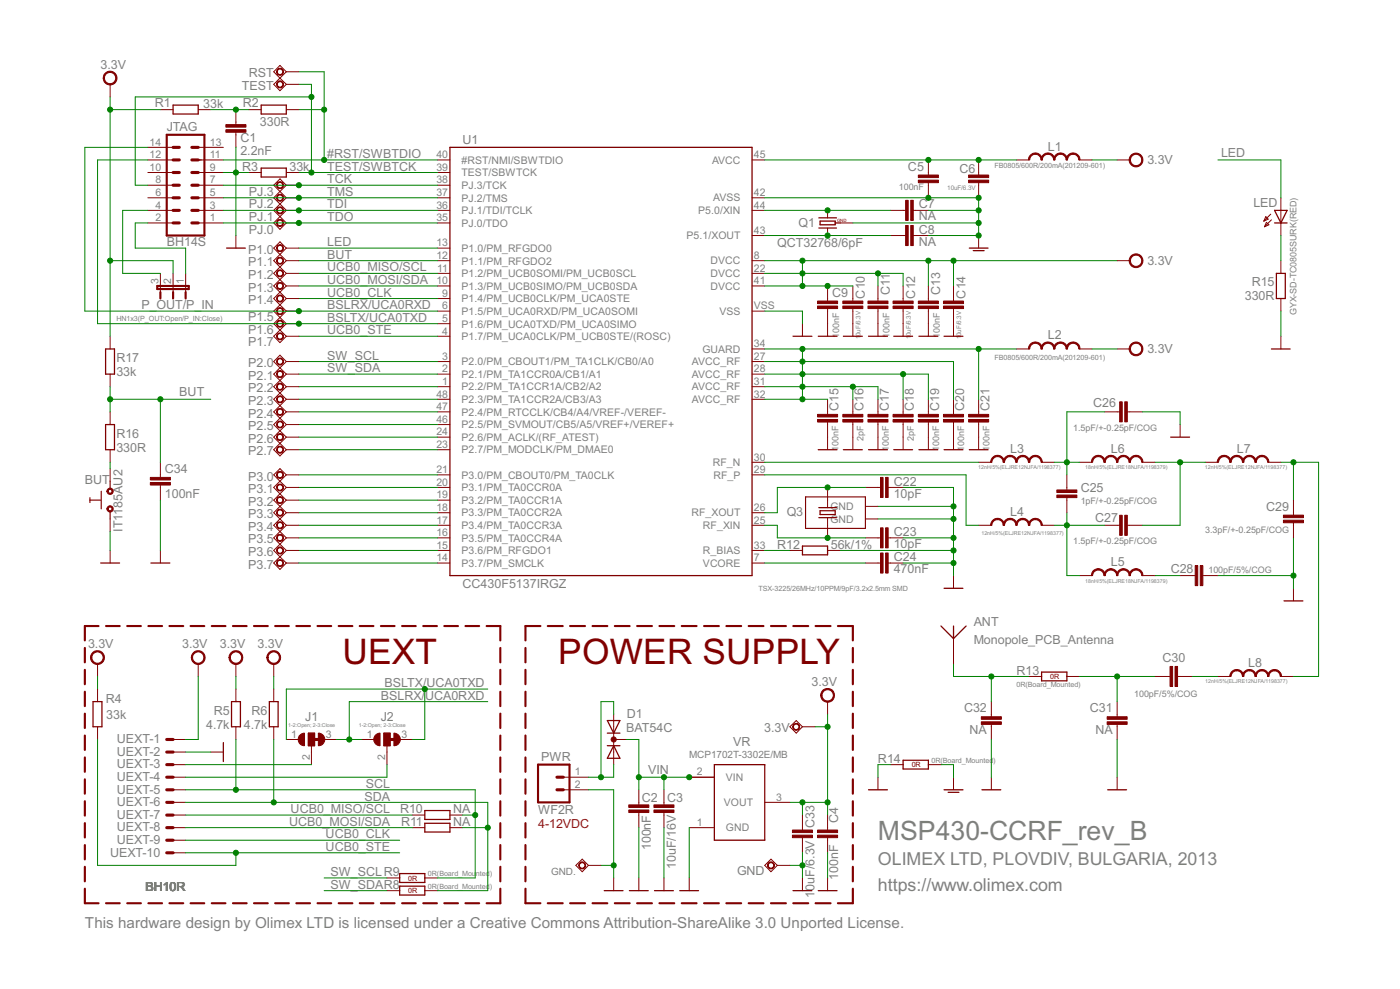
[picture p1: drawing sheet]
<svg xmlns="http://www.w3.org/2000/svg" width="210mm" height="148mm" viewBox="0 0 210 148" stroke-linecap="round" stroke-linejoin="round" font-family="sans-serif">
<defs><g id="words">
<g font-size="5.9" fill="#800000">
<text x="51.4" y="99.5">UEXT</text>
<text x="83.7" y="99.5">POWER SUPPLY</text>
</g>
<text font-size="4.5" fill="#808080" x="131.6" y="125.9">MSP430-CCRF_rev_B</text>
<g font-size="3" fill="#808080">
<text x="131.6" y="129.6">OLIMEX LTD, PLOVDIV, BULGARIA, 2013</text>
<text x="131.6" y="133.4">https://www.olimex.com</text>
</g>
<text font-size="2.5" fill="#808080" x="12.7" y="139.1">This hardware design by Olimex LTD is licensed under a Creative Commons Attribution-ShareAlike 3.0 Unported License.</text>
<g font-size="2.1" fill="#808080">
<text x="15.1" y="10.3">3.3V</text>
<text x="37.3" y="11.6">RST</text>
<text x="23.2" y="16.1">R1</text>
<text x="30.5" y="16.2">33k</text>
<text x="36.3" y="13.5">TEST</text>
<text x="36.4" y="16.1">R2</text>
<text x="25" y="19.6">JTAG</text>
<text x="36" y="23.2">2.2nF</text>
<text x="36" y="21.3">C1</text>
<text x="39" y="18.9">330R</text>
<text x="49.1" y="23.7">#RST/SWBTDIO</text>
<text x="69.4" y="21.5">U1</text>
<text x="157.1" y="22.5">L1</text>
<text x="183.1" y="23.5">LED</text>
<text x="36.3" y="25.6">R3</text>
<text x="37.3" y="29.3">PJ.3</text>
<text x="43.4" y="25.6">33k</text>
<text x="49.1" y="25.6">TEST/SWBTCK</text>
<text x="49.1" y="29.3">TMS</text>
<text x="49.1" y="27.5">TCK</text>
<text x="136.1" y="25.6">C5</text>
<text x="143.9" y="25.9">C6</text>
<text x="172" y="24.6">3.3V</text>
<text x="37.3" y="35">PJ.0</text>
<text x="37.3" y="33.1">PJ.1</text>
<text x="37.3" y="31.2">PJ.2</text>
<text x="49.1" y="33.1">TDO</text>
<text x="49.1" y="31.2">TDI</text>
<text x="119.7" y="34.1">Q1</text>
<text x="137.8" y="33">NA</text>
<text x="137.8" y="31.2">C7</text>
<text x="137.8" y="35">C8</text>
<text x="187.9" y="31">LED</text>
<text x="25" y="36.9">BH14S</text>
<text x="37.2" y="38">P1.0</text>
<text x="37.2" y="39.9">P1.1</text>
<text x="37.2" y="41.8">P1.2</text>
<text x="49.1" y="40.7">UCB0_MISO/SCL</text>
<text x="49.1" y="36.9">LED</text>
<text x="49.1" y="38.8">BUT</text>
<text x="116.5" y="37.1">QCT32768/6pF</text>
<text x="137.8" y="36.8">NA</text>
<text x="172" y="39.7">3.3V</text>
<text x="21.2" y="46.3">P_OUT/P_IN</text>
<text x="37.2" y="43.7">P1.3</text>
<text x="37.2" y="45.6">P1.4</text>
<text x="49.1" y="42.6">UCB0_MOSI/SDA</text>
<text x="49.1" y="44.4">UCB0_CLK</text>
<text x="49.1" y="46.3">BSLRX/UCA0RXD</text>
<text x="124.7" y="44.4">C9</text>
<text x="129.6" y="44.7" transform="rotate(-90 129.6 44.7)">C10</text>
<text x="133.4" y="44.3" transform="rotate(-90 133.4 44.3)">C11</text>
<text x="137.2" y="44.7" transform="rotate(-90 137.2 44.7)">C12</text>
<text x="141" y="44.3" transform="rotate(-90 141 44.3)">C13</text>
<text x="144.7" y="44.7" transform="rotate(-90 144.7 44.7)">C14</text>
<text x="186.6" y="45">330R</text>
<text x="187.7" y="42.9">R15</text>
<text x="37.2" y="48.1">P1.5</text>
<text x="37.2" y="50">P1.6</text>
<text x="37.2" y="51.9">P1.7</text>
<text x="49.1" y="50.1">UCB0_STE</text>
<text x="49.1" y="48.2">BSLTX/UCA0TXD</text>
<text x="49.1" y="53.9">SW_SCL</text>
<text x="157.1" y="50.9">L2</text>
<text x="172" y="52.9">3.3V</text>
<text x="17.4" y="56.3">33k</text>
<text x="17.4" y="54.2">R17</text>
<text x="26.9" y="59.4">BUT</text>
<text x="37.2" y="55">P2.0</text>
<text x="37.2" y="56.9">P2.1</text>
<text x="37.2" y="58.8">P2.2</text>
<text x="49.1" y="55.8">SW_SDA</text>
<text x="17.4" y="65.6">R16</text>
<text x="37.2" y="60.7">P2.3</text>
<text x="37.2" y="62.5">P2.4</text>
<text x="37.2" y="64.4">P2.5</text>
<text x="125.7" y="61.5" transform="rotate(-90 125.7 61.5)">C15</text>
<text x="129.5" y="61.5" transform="rotate(-90 129.5 61.5)">C16</text>
<text x="133.2" y="61.5" transform="rotate(-90 133.2 61.5)">C17</text>
<text x="137" y="61.5" transform="rotate(-90 137 61.5)">C18</text>
<text x="140.8" y="61.5" transform="rotate(-90 140.8 61.5)">C19</text>
<text x="144.6" y="61.5" transform="rotate(-90 144.6 61.5)">C20</text>
<text x="148.3" y="61.5" transform="rotate(-90 148.3 61.5)">C21</text>
<text x="163.9" y="61">C26</text>
<text x="17.4" y="67.6">330R</text>
<text x="24.7" y="70.9">C34</text>
<text x="37.2" y="66.3">P2.6</text>
<text x="37.2" y="68.2">P2.7</text>
<text x="37.2" y="72">P3.0</text>
<text x="151.5" y="67.8">L3</text>
<text x="166.6" y="67.8">L6</text>
<text x="185.4" y="67.8">L7</text>
<text x="12.7" y="72.6">BUT</text>
<text x="24.7" y="74.6">100nF</text>
<text x="37.2" y="73.9">P3.1</text>
<text x="37.2" y="75.8">P3.2</text>
<text x="37.2" y="77.6">P3.3</text>
<text x="118" y="77.3">Q3</text>
<text x="134" y="74.5">10pF</text>
<text x="134" y="72.7">C22</text>
<text x="151.5" y="77.3">L4</text>
<text x="162" y="73.7">C25</text>
<text x="189.8" y="76.5">C29</text>
<text x="18.4" y="79.6" transform="rotate(-90 18.4 79.6)">IT1185AU2</text>
<text x="37.2" y="79.5">P3.4</text>
<text x="37.2" y="81.4">P3.5</text>
<text x="37.2" y="83.3">P3.6</text>
<text x="116.5" y="82.2">R12</text>
<text x="124.6" y="82.2">56k/1%</text>
<text x="134" y="82.1">10pF</text>
<text x="134" y="80.3">C23</text>
<text x="164.2" y="78.2">C27</text>
<text x="37.2" y="85.2">P3.7</text>
<text x="69.4" y="88.1">CC430F5137IRGZ</text>
<text x="134" y="85.9">470nF</text>
<text x="134" y="84.1">C24</text>
<text x="166.6" y="84.8">L5</text>
<text x="175.5" y="85.8">C28</text>
<text x="146" y="93.8">ANT</text>
<text x="13.2" y="97.1">3.3V</text>
<text x="27.3" y="97.1">3.3V</text>
<text x="33" y="97.1">3.3V</text>
<text x="38.6" y="97.1">3.3V</text>
<text x="146" y="96.5">Monopole_PCB_Antenna</text>
<text x="152.4" y="101.1">R13</text>
<text x="174.3" y="99.2">C30</text>
<text x="187.1" y="99.9">L8</text>
<text x="15.8" y="105.3">R4</text>
<text x="15.9" y="107.7">33k</text>
<text x="32" y="107.1">R5</text>
<text x="37.7" y="107.1">R6</text>
<text x="45.8" y="107.9">J1</text>
<text x="57.1" y="107.9">J2</text>
<text x="57.1" y="104.8">BSLRX/</text>
<text x="57.7" y="102.9">BSLTX/UCA0TXD</text>
<text x="63.7" y="104.8">UCA0RXD</text>
<text x="94" y="107.6">D1</text>
<text x="121.7" y="102.8">3.3V</text>
<text x="144.5" y="106.7">C32</text>
<text x="163.4" y="106.7">C31</text>
<text x="17.5" y="111.3">UEXT-1</text>
<text x="17.5" y="113.2">UEXT-2</text>
<text x="30.9" y="109.2">4.7k</text>
<text x="36.6" y="109.2">4.7k</text>
<text x="81.1" y="114">PWR</text>
<text x="93.9" y="109.6">BAT54C</text>
<text x="109.9" y="111.7">VR</text>
<text x="114.6" y="109.7">3.3V</text>
<text x="145.4" y="110">NA</text>
<text x="164.2" y="110">NA</text>
<text x="17.5" y="115.1">UEXT-3</text>
<text x="17.5" y="117">UEXT-4</text>
<text x="17.5" y="118.9">UEXT-5</text>
<text x="54.6" y="119.9">SDA</text>
<text x="54.9" y="118">SCL</text>
<text x="97.2" y="116">VIN</text>
<text x="131.6" y="114.3">R14</text>
<text x="17.5" y="120.8">UEXT-6</text>
<text x="17.5" y="122.7">UEXT-7</text>
<text x="17.5" y="124.6">UEXT-8</text>
<text x="43.4" y="123.7">UCB0_MOSI/SDA</text>
<text x="43.6" y="121.8">UCB0_MISO/SCL</text>
<text x="48.8" y="125.6">UCB0_CLK</text>
<text x="60" y="121.8">R10</text>
<text x="60.1" y="123.7">R11</text>
<text x="67.9" y="121.8">NA</text>
<text x="67.9" y="123.7">NA</text>
<text x="80.7" y="122">WF2R</text>
<text x="96.2" y="120.2">C2 C3</text>
<text x="122.1" y="124" transform="rotate(-90 122.1 124)">C33</text>
<text x="125.7" y="123.3" transform="rotate(-90 125.7 123.3)">C4</text>
<text x="16.5" y="128.3">UEXT-10</text>
<text x="17.5" y="126.4">UEXT-9</text>
<text x="48.8" y="127.5">UCB0_STE</text>
<text x="49.5" y="131.3">SW_SCLR9</text>
<text x="97.6" y="127.4" transform="rotate(-90 97.6 127.4)">100nF</text>
<text x="101.3" y="130.2" transform="rotate(-90 101.3 130.2)">10uF/16V</text>
<text x="110.5" y="131.1">GND</text>
<text x="125.7" y="131.8" transform="rotate(-90 125.7 131.8)">100nF</text>
<text x="21.8" y="133.4">BH10R</text>
<text x="49.5" y="133.1">SW_SDAR8</text>
<text x="122.1" y="134.5" transform="rotate(-90 122.1 134.5)">10uF/6.3V</text>
</g>
<text font-size="2.1" fill="#f00" x="80.7" y="124">4-12VDC</text>
<g font-size="1.8" fill="#808080">
<text x="22.4" y="23.7">12</text>
<text x="22.4" y="21.8">14</text>
<text x="31.5" y="23.7">11</text>
<text x="31.5" y="21.8">13</text>
<text x="65.4" y="23.7">40</text>
<text x="113" y="23.7">45</text>
<text x="22.4" y="25.6">10</text>
<text x="23.3" y="29.4">6</text>
<text x="23.3" y="27.5">8</text>
<text x="31.5" y="29.4">5</text>
<text x="31.5" y="27.5">7</text>
<text x="31.5" y="25.6">9</text>
<text x="65.4" y="29.4">37</text>
<text x="65.4" y="27.5">38</text>
<text x="65.4" y="25.6">39</text>
<text x="69.2" y="28.3">PJ.3/TCK</text>
<text x="69.2" y="26.4">TEST/SBWTCK</text>
<text x="69.2" y="24.5">#RST/NMI/SBWTDIO</text>
<text x="106.8" y="24.5">AVCC</text>
<text x="113" y="29.4">42</text>
<text x="23.3" y="33.1">2</text>
<text x="23.3" y="31.2">4</text>
<text x="31.5" y="33.1">1</text>
<text x="31.5" y="31.2">3</text>
<text x="65.4" y="33.1">35</text>
<text x="65.4" y="31.2">36</text>
<text x="69.2" y="34">PJ.0/TDO</text>
<text x="69.2" y="32.1">PJ.1/TDI/TCLK</text>
<text x="69.2" y="30.2">PJ.2/TMS</text>
<text x="102.9" y="35.8">P5.1/XOUT</text>
<text x="104.7" y="32.1">P5.0/XIN</text>
<text x="106.9" y="30.2">AVSS</text>
<text x="113" y="35">43</text>
<text x="113" y="31.2">44</text>
<text x="65.4" y="38.8">12</text>
<text x="65.4" y="36.9">13</text>
<text x="65.5" y="40.7">11</text>
<text x="69.2" y="41.5">P1.2/PM_UCB0SOMI/PM_UCB0SCL</text>
<text x="69.2" y="39.6">P1.1/PM_RFGDO2</text>
<text x="69.2" y="37.7">P1.0/PM_RFGDO0</text>
<text x="106.5" y="39.6">DVCC</text>
<text x="106.5" y="41.5">DVCC</text>
<text x="113" y="38.8">8</text>
<text x="113" y="40.7">22</text>
<text x="23.8" y="42.6" transform="rotate(-90 23.8 42.6)">3</text>
<text x="25.7" y="42.6" transform="rotate(-90 25.7 42.6)">2</text>
<text x="27.6" y="42.6" transform="rotate(-90 27.6 42.6)">1</text>
<text x="65.4" y="42.6">10</text>
<text x="66.3" y="46.3">6</text>
<text x="66.3" y="44.5">9</text>
<text x="69.2" y="47.2">P1.5/PM_UCA0RXD/PM_UCA0SOMI</text>
<text x="69.2" y="45.3">P1.4/PM_UCB0CLK/PM_UCA0STE</text>
<text x="69.2" y="43.4">P1.3/PM_UCB0SIMO/PM_UCB0SDA</text>
<text x="106.5" y="43.4">DVCC</text>
<text x="107.9" y="47.2">VSS</text>
<text x="113" y="42.6">41</text>
<text x="113" y="46.3">VSS</text>
<text x="66.3" y="53.9">3</text>
<text x="66.3" y="50.1">4</text>
<text x="66.3" y="48.2">5</text>
<text x="69.2" y="51">P1.7/PM_UCA0CLK/PM_UCB0STE/(ROSC)</text>
<text x="69.2" y="49.1">P1.6/PM_UCA0TXD/PM_UCA0SIMO</text>
<text x="105.3" y="52.8">GUARD</text>
<text x="113" y="53.9">27</text>
<text x="113" y="52">34</text>
<text x="65.4" y="59.6">48</text>
<text x="66.3" y="57.7">1</text>
<text x="66.3" y="55.8">2</text>
<text x="69.2" y="58.5">P2.2/PM_TA1CCR1A/CB2/A2</text>
<text x="69.2" y="56.6">P2.1/PM_TA1CCR0A/CB1/A1</text>
<text x="69.2" y="54.7">P2.0/PM_CBOUT1/PM_TA1CLK/CB0/A0</text>
<text x="103.7" y="54.7">AVCC_RF</text>
<text x="103.7" y="56.6">AVCC_RF</text>
<text x="103.7" y="58.5">AVCC_RF</text>
<text x="113" y="55.8">28</text>
<text x="113" y="57.7">31</text>
<text x="113" y="59.6">32</text>
<text x="65.4" y="65.2">24</text>
<text x="65.4" y="63.3">46</text>
<text x="65.4" y="61.4">47</text>
<text x="69.2" y="64.2">P2.5/PM_SVMOUT/CB5/A5/VREF+/VEREF+</text>
<text x="69.2" y="62.3">P2.4/PM_RTCCLK/CB4/A4/VREF-/VEREF-</text>
<text x="69.2" y="60.4">P2.3/PM_TA1CCR2A/CB3/A3</text>
<text x="103.7" y="60.4">AVCC_RF</text>
<text x="65.4" y="70.9">21</text>
<text x="65.4" y="67.1">23</text>
<text x="69.2" y="71.7">P3.0/PM_CBOUT0/PM_TA0CLK</text>
<text x="69.2" y="67.9">P2.7/PM_MODCLK/PM_DMAE0</text>
<text x="69.2" y="66.1">P2.6/PM_ACLK/(RF_ATEST)</text>
<text x="106.9" y="69.8">RF_N</text>
<text x="107" y="71.7">RF_P</text>
<text x="113" y="70.9">29</text>
<text x="113" y="69">30</text>
<text x="65.4" y="76.5">18</text>
<text x="65.4" y="74.7">19</text>
<text x="65.4" y="72.8">20</text>
<text x="69.2" y="77.4">P3.3/PM_TA0CCR2A</text>
<text x="69.2" y="75.5">P3.2/PM_TA0CCR1A</text>
<text x="69.2" y="73.6">P3.1/PM_TA0CCR0A</text>
<text x="103.7" y="77.4">RF_XOUT</text>
<text x="113" y="76.5">26</text>
<text x="124.5" y="76.4">GND</text>
<text x="65.4" y="82.2">15</text>
<text x="65.4" y="80.3">16</text>
<text x="65.4" y="78.4">17</text>
<text x="69.2" y="83">P3.6/PM_RFGDO1</text>
<text x="69.2" y="81.1">P3.5/PM_TA0CCR4A</text>
<text x="69.2" y="79.3">P3.4/PM_TA0CCR3A</text>
<text x="105.4" y="83">R_BIAS</text>
<text x="105.4" y="79.3">RF_XIN</text>
<text x="113" y="78.4">25</text>
<text x="113" y="82.2">33</text>
<text x="124.5" y="78.3">GND</text>
<text x="65.4" y="84.1">14</text>
<text x="69.2" y="84.9">P3.7/PM_SMCLK</text>
<text x="105.4" y="84.9">VCORE</text>
<text x="113" y="84.1">7</text>
<text x="43.7" y="110.5">1</text>
<text x="46.4" y="113.8" transform="rotate(-90 46.4 113.8)">2</text>
<text x="48.9" y="110.5">3</text>
<text x="55" y="110.5">1</text>
<text x="57.8" y="113.8" transform="rotate(-90 57.8 113.8)">2</text>
<text x="60.2" y="110.5">3</text>
<text x="86.2" y="116.2">1</text>
<text x="86.2" y="118.1">2</text>
<text x="104.5" y="116.2">2</text>
<text x="108.8" y="117">VIN</text>
<text x="116.4" y="119.9">3</text>
<text x="104.5" y="123.7">1</text>
<text x="108.5" y="120.8">VOUT</text>
<text x="108.8" y="124.6">GND</text>
</g>
<g font-size="1.7" fill="#808080">
<text x="103.3" y="113.6">MCP1702T-3302E/MB</text>
<text x="82.6" y="131.1">GND.</text>
</g>
<g font-size="1.5" fill="#808080">
<text x="134.8" y="28.4">100nF</text>
<text x="194.4" y="47.2" transform="rotate(-90 194.4 47.2)">GYX-SD-TC0805SURK(RED)</text>
<text x="125.8" y="50.6" transform="rotate(-90 125.8 50.6)">100nF</text>
<text x="133.3" y="50.6" transform="rotate(-90 133.3 50.6)">100nF</text>
<text x="140.9" y="50.6" transform="rotate(-90 140.9 50.6)">100nF</text>
<text x="160.9" y="64.5">1.5pF/+-0.25pF/COG</text>
<text x="125.7" y="67.6" transform="rotate(-90 125.7 67.6)">100nF</text>
<text x="129.5" y="66.1" transform="rotate(-90 129.5 66.1)">2pF</text>
<text x="133.2" y="67.6" transform="rotate(-90 133.2 67.6)">100nF</text>
<text x="137" y="66.1" transform="rotate(-90 137 66.1)">2pF</text>
<text x="140.8" y="67.6" transform="rotate(-90 140.8 67.6)">100nF</text>
<text x="144.6" y="67.6" transform="rotate(-90 144.6 67.6)">100nF</text>
<text x="148.3" y="67.6" transform="rotate(-90 148.3 67.6)">100nF</text>
<text x="162" y="75.6">1pF/+-0.25pF/COG</text>
<text x="160.9" y="81.5">1.5pF/+-0.25pF/COG</text>
<text x="180.7" y="79.8">3.3pF/+-0.25pF/COG</text>
<text x="181.2" y="85.8">100pF/5%/COG</text>
<text x="170" y="104.5">100pF/5%/COG</text>
</g>
<g font-size="1.2" fill="#808080">
<text x="149.1" y="25.2">FB0805/600R/200mA(201209-601)</text>
<text x="17.4" y="48">HN1x3(P_OUT:Open/P_IN:Close)</text>
<text x="149.1" y="54">FB0805/600R/200mA(201209-601)</text>
<text x="113.7" y="88.6">TSX-3225/26MHz/10PPM/9pF/3.2x2.5mm SMD</text>
<text x="152.4" y="102.9">0R(Board_Mounted)</text>
<text x="139.7" y="114.3">0R(Board_Mounted</text>
<text x="148.9" y="114.3">)</text>
<text x="64.2" y="131.3">0R(Board_Mou</text>
<text x="71.4" y="131.3">nted</text>
<text x="73.4" y="131.3">)</text>
<text x="64.2" y="133.1">0R(Board_Mounted</text>
<text x="73.4" y="133.1">)</text>
</g>
<g font-size="1.2" fill="#800000">
<text x="157.4" y="101.7">0R</text>
<text x="136.7" y="114.9">0R</text>
<text x="61.2" y="131.9">0R</text>
<text x="61.2" y="133.8">0R</text>
</g>
<g font-size="1.1" fill="#808080">
<text x="142" y="28.4">10uF/6.3V</text>
<text x="129" y="50.8" transform="rotate(-90 129 50.8)">1</text>
<text x="129" y="50.3" transform="rotate(-90 129 50.3)">0uF/6.3V</text>
<text x="136.5" y="50.8" transform="rotate(-90 136.5 50.8)">1</text>
<text x="136.5" y="50.3" transform="rotate(-90 136.5 50.3)">0uF/6.3V</text>
<text x="144.1" y="50.8" transform="rotate(-90 144.1 50.8)">1</text>
<text x="144.1" y="50.3" transform="rotate(-90 144.1 50.3)">0uF/6.3V</text>
</g>
<g font-size=".9" fill="#808080">
<text x="146.7" y="70.3">12nH/5%(ELJRE12NJFA/1198377)</text>
<text x="162.7" y="70.3">18nH/5%(ELJRE18NJFA/1198379)</text>
<text x="180.6" y="70.3">12nH/5%(ELJRE12NJFA/1198377)</text>
<text x="147.1" y="80.2">12nH/5%(ELJRE12NJFA/1198377)</text>
<text x="162.7" y="87.3">18nH/5%(ELJRE18NJFA/1198379)</text>
<text x="180.7" y="102.4">12nH/5%(ELJRE12NJFA/1198377)</text>
<text x="43.2" y="108.9">1-2:Open; 2-3:Close</text>
<text x="53.8" y="108.9">1-2:Open; 2-3:Close</text>
</g>
<text font-size=".7" fill="#800000" x="125.5" y="33.2">GND</text>
</g></defs>
<g fill="none" stroke="#800000" stroke-width=".32">
<path d="M25 20.2h5.6v15.1h-5.6zM23.6 42.8h4.7v.5h-4.7zM24 43.8v.9M26 43.8v.9M27.8 43.8v.9M12.7 97.1v2.1M14.8 93.8h-2.1v2.1M15.9 93.8h2M19.1 93.8h2M22.2 93.8h2.1M25.4 93.8h2.1M28.6 93.8h2"/>
<path d="M31.7 93.8h2.1M34.9 93.8h2.1M38.1 93.8h2.1M41.3 93.8h2M44.4 93.8h2.1M47.6 93.8h2.1M50.8 93.8h2M53.9 93.8h2.1M57.1 93.8h2.1M60.3 93.8h2M63.5 93.8h2M66.6 93.8h2.1"/>
<path d="M69.8 93.8h2M73 93.8h2v2.1M75 97.1v2.1M78.8 97.1v2.1M81 93.8h-2.2v2.1M82.1 93.8h2.3M85.5 93.8h2.2M88.8 93.8h2.3M92.2 93.8h2.2M95.5 93.8h2.2M98.9 93.8h2.2M102.2 93.8h2.2"/>
<path d="M105.6 93.8h2.2M108.9 93.8h2.2M112.2 93.8h2.3M115.6 93.8h2.2M118.9 93.8h2.3M122.3 93.8h2.2M125.6 93.8h2.3v2.1M127.9 97.1v2.1M12.7 100.4v2.1M12.7 103.6v2.2M12.7 106.9v2.2M12.7 110.2v2.2"/>
<path d="M12.7 113.5v2.1M12.7 116.8v2.1M75 100.4v2.1M75 103.6v2.2M75 106.9v2.2M75 110.2v2.2M75 113.5v2.1M75 116.8v2.1M78.8 100.4v2.1M78.8 103.6v2.2M78.8 106.9v2.2M78.8 110.2v2.2"/>
<path d="M78.8 113.5v2.1M78.8 116.8v2.1M80.7 114.6h4.7v5.6h-4.7zM127.9 100.4v2.1M127.9 103.6v2.2M127.9 106.9v2.2M127.9 110.2v2.2M127.9 113.5v2.1M127.9 116.8v2.1M12.7 120v2.2M12.7 123.3v2.2M12.7 126.6v2.2"/>
<path d="M12.7 129.9v2.1M12.7 133.1v2.2h2.1M15.9 135.3h2M19.1 135.3h2M22.2 135.3h2.1M25.4 135.3h2.1M28.6 135.3h2M31.7 135.3h2.1M34.9 135.3h2.1M38.1 135.3h2.1M41.3 135.3h2M44.4 135.3h2.1"/>
<path d="M47.6 135.3h2.1M50.8 135.3h2M53.9 135.3h2.1M57.1 135.3h2.1M60.3 135.3h2M63.5 135.3h2M66.6 135.3h2.1M69.8 135.3h2M75 120v2.2M75 123.3v2.2M75 126.6v2.2M75 129.9v2.1"/>
<path d="M75 133.1v2.2h-2M78.8 133.1v2.2h2.2M78.8 120v2.2M78.8 123.3v2.2M78.8 126.6v2.2M78.8 129.9v2.1M82.1 135.3h2.3M85.5 135.3h2.2M88.8 135.3h2.3M92.2 135.3h2.2M95.5 135.3h2.2M98.9 135.3h2.2"/>
<path d="M102.2 135.3h2.2M105.6 135.3h2.2M108.9 135.3h2.2M112.2 135.3h2.3M115.6 135.3h2.2M118.9 135.3h2.3M122.3 135.3h2.2M127.9 133.1v2.2h-2.3M127.9 120v2.2M127.9 123.3v2.2M127.9 126.6v2.2M127.9 129.9v2.1"/>
</g>
<g fill="none" stroke="#800000" stroke-width=".47">
<path d="M26 25.8h.9M26 27.7h.9M26 29.6h.9M26 31.5h.9M26 33.4h.9M26 24h.9M26 22.1h.9M28.8 25.8h.9M28.8 27.7h.9M28.8 29.6h.9M28.8 31.5h.9M28.8 33.4h.9"/>
<path d="M28.8 24h.9M28.8 22.1h.9M25 110.8h1M25 112.7h1M25 114.6h1M25 116.4h1M25 118.3h1M46.7 110.8h1.4M58 110.8h1.4M83.5 116.4h1M83.5 118.3h1M25 120.2h1"/>
<path d="M25 122.1h1M25 124h1M25 125.9h1M25 127.8h1"/>
</g>
<g fill="none" stroke="#800000" stroke-width=".19">
<path d="M26 15.7h3.7v1.4h-3.7zM39.2 15.7h3.7v1.4h-3.7zM34 37.2h2.8M39.2 25.2h3.7v1.3h-3.7zM67.5 22.1h45.3v64.1h-45.3zM122.8 34.2h2.6M122.8 32.6h2.6M123 33.1h2.2v.6h-2.2zM125.2 33.4h.8M145.3 37.2h2.8M145.9 37.5h1.7M191.1 33.4h1.9"/>
<path d="M191.1 31.5h1.9l-1 1.9zM15.8 52.3h1.4v3.7h-1.4zM118.9 50.4h2.8M122.7 50.4h2.8M126.4 50.4h2.9M130.2 50.4h2.9M134 50.4h2.8M137.8 50.4h2.8M141.5 50.4h2.9M190.6 52.3h2.8M191.4 41h1.3v3.7h-1.3zM15.8 63.6h1.4v3.8h-1.4z"/>
<path d="M122.7 67.4h2.8M122.8 76.1h2.6M122.8 77.6h2.6M123 76.5h2.2v.6h-2.2zM126.4 67.4h2.9M130.2 67.4h2.9M134 67.4h2.8M137.8 67.4h2.8M141.5 67.4h2.9M145.3 67.4h2.8M175.5 65.5h2.9M15.1 84.3h2.8"/>
<path d="M22.6 84.3h2.9M120.3 81.8h3.8v1.3h-3.8zM141.1 93.8l1.9 1.9M141.5 88.1h2.9M143 93.8v1.9M144.8 93.8l-1.8 1.9M192.5 90h2.8M13.9 105.1h1.4v3.8h-1.4zM33.5 111.3v2.8M34.7 105.1h1.3v3.8h-1.3zM40.4 105.1h1.3v3.8h-1.3zM91.1 107.9h1.8l-.9 1.9z"/>
<path d="M91.1 109.8h1.8M91.1 111.7h1.8M92 111.7l.9 1.9h-1.8zM107.1 114.6h7.6v11.3h-7.6zM130.2 118.3h2.9M135.4 113.9h3.8v1.3h-3.8zM141.5 118.3h2.9M142.2 118.7h1.6M147.2 118.3h2.9M156.2 100.7h3.8v1.3h-3.8zM166.1 118.3h2.8M59.9 132.8h3.8v1.3h-3.8z"/>
<path d="M59.9 130.9h3.8v1.3h-3.8zM63.7 121.4h3.8v1.4h-3.8zM63.7 123.3h3.8v1.4h-3.8zM90.6 133.4h2.8M94.4 133.4h2.8M98.1 133.4h2.9M101.9 133.4h2.8M118.9 133.4h2.8M122.7 133.4h2.8"/>
</g>
<g fill="none" stroke="#800000" stroke-width=".15">
<path d="M16.5 12.6v1.9M24 16.4h2M29.7 16.4h1.9M35.4 16.4v2.3M35.4 19.8v2.3M37.3 16.4h1.9M42.9 16.4h1.9M42.9 10.8l-1.9 1.8 1 1 .9-1M42.9 10.8l-.9-1-1 1 1.9 1.8M42.9 12.6h1.9M42.9 10.8h1.9M22.2 33.4h3.8"/>
<path d="M22.2 31.5h3.8M22.2 29.6h3.8M22.2 27.7h3.8M22.2 25.8h3.8M22.2 24h3.8M22.2 22.1h3.8M29.7 33.4h3.8M29.7 31.5h3.8M29.7 29.6h3.8M29.7 27.7h3.8M29.7 25.8h3.8M29.7 24h3.8"/>
<path d="M29.7 22.1h3.8M35.4 35.3v1.9M37.3 25.8h1.9M42.9 39.1h1.9M42.9 37.2h1.9M42.9 33.4h1.9M42.9 31.5h1.9M42.9 29.6h1.9M42.9 27.7h1.9M42.9 25.8h1.9M42.9 37.2l-.9-1-1 1 1.9 1.9M42.9 37.2l-1.9 1.9 1 .9"/>
<path d="M42.9 39.1l-.9 .9M42.9 31.5l-1.9 1.9 1 1 .9-1M42.9 29.6l-1.9 1.9 1.9 1.9M42.9 27.7l-1.9 1.9 1.9 1.9M42.9 27.7l-.9-.9-1 .9 1.9 1.9M65.6 39.1h1.9M65.6 37.2h1.9M65.6 33.4h1.9M65.6 31.5h1.9M65.6 29.6h1.9M65.6 27.7h1.9M65.6 25.8h1.9"/>
<path d="M65.6 24h1.9M112.8 39.1h1.9M112.8 31.5h1.9M112.8 29.6h1.9M112.8 24h1.9M112.8 35.3h1.9M124.1 31.5v1.1M124.1 34.2v1.1M126 33.4h1.9M133.5 31.5h2.3M133.5 35.3h2.3M136.9 31.5h2.3"/>
<path d="M136.9 35.3h2.3M139.2 24v2.2M139.2 27.4v2.2M146.7 24v2.2M146.7 27.4v2.2M146.7 35.3v1.9M152.4 24h1.9M161.8 24h1.9M167.5 39.1h1.9M167.5 24h1.9M189.8 32.4l.3 .4-.6 .3zM189.9 33.3l.3 .4-.6 .3z"/>
<path d="M190.5 32.1l-1 1M190.6 32.9l-1 1.1M192 29.6v5.7M192 39.1v1.9M16.5 50.4v1.9M16.5 56v1.9M24 41v2.8M26 41v2.8M27.8 41v2.8M42 40l-1 1 1.9 1.8M42 40l.9 1M42.9 57.9h1.9"/>
<path d="M42.9 56h1.9M42.9 54.2h1.9M42.9 50.4h1.9M42.9 48.5h1.9M42.9 46.6h1.9M42.9 44.7h1.9M42.9 42.8h1.9M42.9 41h1.9M42.9 59.8h1.9M42.9 41l-1.9 1.8 1.9 1.9M42.9 42.8l-1.9 1.9 1.9 1.9M42.9 44.7l-1.9 1.9 1.9 1.9"/>
<path d="M42.9 46.6l-1.9 1.9 1.9 1.9M42.9 48.5l-1.9 1.9 1 .9 .9-.9M42.9 54.2l-.9-1-1 1 1.9 1.8M42.9 54.2l-1.9 1.8 1.9 1.9M42.9 56l-1.9 1.9 1.9 1.9M42.9 57.9l-1.9 1.9 1.9 1.9M42.9 59.8l-1.9 1.9 1 1M65.6 57.9h1.9M65.6 56h1.9M65.6 54.2h1.9M65.6 50.4h1.9M65.6 48.5h1.9"/>
<path d="M65.6 46.6h1.9M65.6 44.7h1.9M65.6 42.8h1.9M65.6 41h1.9M65.6 59.8h1.9M112.8 57.9h1.9M112.8 56h1.9M112.8 54.2h1.9M112.8 46.6h1.9M112.8 42.8h1.9M112.8 41h1.9M112.8 59.8h1.9"/>
<path d="M112.8 52.3h1.9M120.3 48.5v1.9M124.1 42.8v2.3M124.1 46.2v4.2M124.1 59.8v2.3M127.9 42.8v2.3M127.9 46.2v4.2M127.9 59.8v2.3M131.6 42.8v2.3M131.6 46.2v4.2M131.6 59.8v2.3M135.4 42.8v2.3"/>
<path d="M135.4 46.2v4.2M135.4 59.8v2.3M139.2 42.8v2.3M139.2 46.2v4.2M139.2 59.8v2.3M143 42.8v2.3M143 46.2v4.2M143 59.8v2.3M146.7 59.8v2.3M152.4 52.3h1.9M161.8 52.3h1.9M167.5 52.3h1.9"/>
<path d="M192 44.7v1.9M192 50.4v1.9M16.5 61.7v1.9M16.5 67.4v1.9M16.5 70.2v1.9M16.5 77.7v1.9M24 69.3v2.2M24 72.7v2.2M42 62.7l-1 .9 1.9 1.9M42 62.7l.9 .9M42 74l-1 .9 1.9 1.9M42 74l.9 .9"/>
<path d="M42.9 73h1.9M42.9 78.7h1.9M42.9 61.7h1.9M42.9 76.8h1.9M42.9 74.9h1.9M42.9 71.1h1.9M42.9 67.4h1.9M42.9 65.5h1.9M42.9 63.6h1.9M42.9 61.7l-.9 1M42.9 63.6l-1.9 1.9 1.9 1.9M42.9 65.5l-1.9 1.9 1 .9 .9-.9"/>
<path d="M42.9 71.1l-.9-.9-1 .9 1.9 1.9M42.9 71.1l-1.9 1.9 1 1M42.9 73l-.9 1M42.9 74.9l-1.9 1.9 1.9 1.9M42.9 76.8l-1.9 1.9 1.9 1.9M42.9 78.7l-1.9 1.9 1.9 1.9M65.6 73h1.9M65.6 78.7h1.9M65.6 61.7h1.9M65.6 76.8h1.9M65.6 74.9h1.9M65.6 71.1h1.9"/>
<path d="M65.6 67.4h1.9M65.6 65.5h1.9M65.6 63.6h1.9M112.8 69.3h1.9M112.8 78.7h1.9M112.8 76.8h1.9M112.8 71.1h1.9M124.1 63.2v4.2M124.1 73v3.1M124.1 77.6v3M127.9 63.2v4.2M129.8 73h2.2"/>
<path d="M129.8 75.9h1.8M129.8 77.7h1.8M131.6 63.2v4.2M133.1 73h2.3M135.4 63.2v4.2M139.2 63.2v4.2M143 63.2v4.2M146.7 69.3h1.9M146.7 78.7h1.9M146.7 63.2v4.2M156.2 69.3h1.9M156.2 78.7h1.9"/>
<path d="M160 71.1v2.3M160 74.5v2.3M161.8 69.3h1.9M165.6 78.7h2.3M165.6 61.7h2.3M169 78.7h2.3M169 61.7h2.3M171.3 69.3h1.9M176.9 63.6v1.9M180.7 69.3h1.9M190.1 69.3h1.9M193.9 74.9v2.3"/>
<path d="M193.9 78.3v2.3M14.6 99.5v1.8M16.5 82.5v1.8M24 82.5v1.8M29.7 99.5v1.8M35.4 99.5v1.8M41 99.5v1.8M42.9 82.5h1.9M42.9 80.6h1.9M42.9 84.3h1.9M42.9 80.6l-1.9 1.9 1.9 1.8M42.9 82.5l-1.9 1.8 1 1 .9-1"/>
<path d="M65.6 82.5h1.9M65.6 80.6h1.9M65.6 84.3h1.9M112.8 82.5h1.9M112.8 84.3h1.9M118.4 82.5h1.9M124.1 82.5h1.9M129.8 80.6h2.2M129.8 84.3h2.2M133.1 80.6h2.3M133.1 84.3h2.3M143 86.2v1.9"/>
<path d="M143 95.7v3.8M161.8 86.2h1.9M171.3 86.2h1.9M176.9 86.2h2.3M180.3 86.2h2.3M193.9 88.1v1.9M14.6 103.2v1.9M14.6 108.9v1.9M26 110.8h1.8M26 112.7h1.8M26 114.6h1.8M26 116.4h1.8"/>
<path d="M26 118.3h1.8M31.6 112.7h1.9M35.4 103.2v1.9M35.4 108.9v1.9M41 103.2v1.9M41 108.9v1.9M42.9 110.8h1.9M46.2 109.8h1v1.9h-1zM46.7 111.7v2.9M48.6 110.8h1.9M54.3 110.8h1.8M57.6 109.8h.9v1.9h-.9z"/>
<path d="M58 111.7v2.9M59.9 110.8h1.9M84.5 116.4h3.7M84.5 118.3h3.7M92 110.8h1.9M92 107v7.6M95.8 118.3v2.3M99.5 118.3v2.3M103.3 116.4h3.8M118.4 108.9l1-1 .9 1-.9 .9zM120.3 108.9h1.9M124.1 105.1v1.9"/>
<path d="M131.6 116.4v1.9M133.5 114.6h1.9M139.2 114.6h1.9M143 116.4v1.9M148.6 105.1v2.3M148.6 108.5v2.3M148.6 116.4v1.9M154.3 101.3h1.9M160 101.3h1.8M167.5 105.1v2.3M167.5 108.5v2.3M167.5 116.4v1.9"/>
<path d="M173.2 101.3h2.2M176.6 101.3h2.2M182.6 101.3h1.9M192 101.3h1.9M26 120.2h1.8M26 122.1h1.8M26 124h1.8M26 125.9h1.8M26 127.8h1.8M58 133.4h1.9M58 131.5h1.9M61.8 122.1h1.9"/>
<path d="M61.8 124h1.9M63.7 133.4h1.9M63.7 131.5h1.9M67.5 122.1h1.8M67.5 124h1.8M86.3 129.6l1-.9 .9 .9-.9 1zM88.2 129.6h1.9M92 131.5v1.9M95.8 121.7v2.3M95.8 131.5v1.9M99.5 121.7v2.3M99.5 131.5v1.9"/>
<path d="M103.3 124h3.8M103.3 131.5v1.9M114.7 120.2h3.7M114.7 129.6l.9-.9 .9 .9-.9 1zM116.5 129.6h1.9M120.3 122.1v2.3M120.3 125.5v2.3M120.3 131.5v1.9M124.1 122.1v2.3M124.1 125.5v2.3M124.1 131.5v1.9"/>
</g>
<g fill="#800000" stroke="#800000" stroke-width=".15">
<path d="M132 79.1h.4v3h-.4z"/>
<path d="M132.8 79.1h.4v3h-.4z"/>
<path d="M132 71.5h.4v3h-.4z"/>
<path d="M132.8 71.5h.4v3h-.4z"/>
<path d="M158.5 74.2h3v.3h-3z"/>
<path d="M158.5 73.4h3v.4h-3z"/>
<path d="M180 84.7h.3v3h-.3z"/>
<path d="M179.2 84.7h.4v3h-.4z"/>
<path d="M168.6 77.2h.4v3h-.4z"/>
<path d="M167.9 77.2h.4v3h-.4z"/>
<path d="M168.6 60.2h.4v3h-.4z"/>
<path d="M167.9 60.2h.4v3h-.4z"/>
<path d="M192.4 77.9h3v.4h-3z"/>
<path d="M192.4 77.2h3v.4h-3z"/>
<path d="M175.4 99.8h.4v3h-.4z"/>
<path d="M176.2 99.8h.4v3h-.4z"/>
<path d="M147.1 108.1h3v.4h-3z"/>
<path d="M147.1 107.4h3v.4h-3z"/>
<path d="M132 82.8h.4v3.1h-.4z"/>
<path d="M132.8 82.8h.4v3.1h-.4z"/>
<path d="M122.6 45.8h3v.4h-3z"/>
<path d="M122.6 45.1h3v.4h-3z"/>
<path d="M130.1 45.8h3v.4h-3z"/>
<path d="M130.1 45.1h3v.4h-3z"/>
<path d="M137.7 45.8h3v.4h-3z"/>
<path d="M137.7 45.1h3v.4h-3z"/>
<path d="M130.1 62.8h3v.4h-3z"/>
<path d="M130.1 62.1h3v.4h-3z"/>
<path d="M126.4 62.8h3v.4h-3z"/>
<path d="M126.4 62.1h3v.4h-3z"/>
<path d="M137.7 62.8h3v.4h-3z"/>
<path d="M137.7 62.1h3v.4h-3z"/>
<path d="M133.9 62.8h3v.4h-3z"/>
<path d="M133.9 62.1h3v.4h-3z"/>
<path d="M122.6 62.8h3v.4h-3z"/>
<path d="M122.6 62.1h3v.4h-3z"/>
<path d="M141.5 62.8h3v.4h-3z"/>
<path d="M141.5 62.1h3v.4h-3z"/>
<path d="M145.2 62.8h3v.4h-3z"/>
<path d="M145.2 62.1h3v.4h-3z"/>
<path d="M135.8 30h.4v3h-.4z"/>
<path d="M136.5 30h.4v3h-.4z"/>
<path d="M135.8 33.8h.4v3h-.4z"/>
<path d="M136.5 33.8h.4v3h-.4z"/>
<path d="M137.7 27h3v.4h-3z"/>
<path d="M137.7 26.2h3v.4h-3z"/>
<path d="M33.9 19.4h3v.4h-3z"/>
<path d="M33.9 18.7h3v.3h-3z"/>
<path d="M166 108.1h3v.4h-3z"/>
<path d="M166 107.4h3v.4h-3z"/>
<path d="M122.6 125.1h3v.4h-3z"/>
<path d="M122.6 124.4h3v.3h-3z"/>
<path d="M94.3 121.3h3v.4h-3z"/>
<path d="M94.3 120.6h3v.4h-3z"/>
<path d="M22.5 72.3h3v.4h-3z"/>
<path d="M22.5 71.5h3v.4h-3z"/>
<path d="M46.2 109.8h1v1.9h-1z"/>
<path d="M57.6 109.8h.9v1.9h-.9z"/>
<path d="M98 121.3h3v.4h-3z"/>
<path d="M98 120.6h3v.4h-3z"/>
<path d="M118.8 125.1h3v.4h-3z"/>
<path d="M118.8 124.4h3v.3h-3z"/>
<path d="M141.5 45.8h3v.4h-3z"/>
<path d="M141.5 45.1h3v.4h-3z"/>
<path d="M133.9 45.8h3v.4h-3z"/>
<path d="M133.9 45.1h3v.4h-3z"/>
<path d="M126.4 45.8h3v.4h-3z"/>
<path d="M126.4 45.1h3v.4h-3z"/>
<path d="M145.2 27h3v.4h-3z"/>
<path d="M145.2 26.2h3v.4h-3z"/>
</g>
<g fill="#800000" stroke="#800000" stroke-width=".15">
<path d="M148.7 68.6a.93 .93 0 0 1 .9-.4v.2a.87 .87 0 0 0-.9 .9h-.2v-.2z" fill-rule="evenodd"/>
<path d="M149.6 68.2a1.03 1.03 0 0 1 1 1.1h-.2a.83 .83 0 0 0-.8-.9z" fill-rule="evenodd"/>
<path d="M150.6 68.6a.93 .93 0 0 1 .8-.4v.2a.87 .87 0 0 0-.8 .9h-.2v-.2z" fill-rule="evenodd"/>
<path d="M151.4 68.2a1 1 0 0 1 1.1 1.1h-.2l-.1-.5a.83 .83 0 0 0-.8-.4z" fill-rule="evenodd"/>
<path d="M152.5 68.6a.99 .99 0 0 1 .9-.4v.2a.87 .87 0 0 0-.9 .9h-.2v-.2z" fill-rule="evenodd"/>
<path d="M153.4 68.2a1.03 1.03 0 0 1 1 1.1h-.2l-.1-.5a.77 .77 0 0 0-.7-.4z" fill-rule="evenodd"/>
<path d="M154.4 68.6a.93 .93 0 0 1 .8-.4v.2a.83 .83 0 0 0-.8 .9h-.2v-.2z" fill-rule="evenodd"/>
<path d="M155.2 68.2a1.03 1.03 0 0 1 1.1 1.1h-.2a.87 .87 0 0 0-.9-.9z" fill-rule="evenodd"/>
<path d="M148.7 78.1a.93 .93 0 0 1 .9-.4v.2a.83 .83 0 0 0-.9 .8h-.2v-.2z" fill-rule="evenodd"/>
<path d="M149.6 77.7a1.03 1.03 0 0 1 1 1h-.2a.8 .8 0 0 0-.8-.8z" fill-rule="evenodd"/>
<path d="M150.6 78.1a.93 .93 0 0 1 .8-.4v.2a.83 .83 0 0 0-.8 .8h-.2v-.2z" fill-rule="evenodd"/>
<path d="M151.4 77.7a1 1 0 0 1 1.1 1h-.2v-.2a.8 .8 0 0 0-.9-.6z" fill-rule="evenodd"/>
<path d="M152.5 78.1a.99 .99 0 0 1 .9-.4v.2a.83 .83 0 0 0-.9 .8h-.2v-.2z" fill-rule="evenodd"/>
<path d="M153.4 77.7a1.03 1.03 0 0 1 1 1h-.2v-.2a.8 .8 0 0 0-.8-.6z" fill-rule="evenodd"/>
<path d="M154.4 78.1a.93 .93 0 0 1 .8-.4v.2a.8 .8 0 0 0-.8 .8h-.2v-.2z" fill-rule="evenodd"/>
<path d="M155.2 77.7a1.03 1.03 0 0 1 1.1 1h-.2a.83 .83 0 0 0-.9-.8z" fill-rule="evenodd"/>
<path d="M163.8 85.6l.5-.3 .4-.1v.2h-.3a.84 .84 0 0 0-.6 .8h-.2v-.1z" fill-rule="evenodd"/>
<path d="M164.7 85.2h.1a1.04 1.04 0 0 1 .9 1h-.2v-.2a.84 .84 0 0 0-.8-.6z" fill-rule="evenodd"/>
<path d="M165.7 85.6l.5-.3 .4-.1v.2h-.3a.8 .8 0 0 0-.6 .8h-.2v-.1z" fill-rule="evenodd"/>
<path d="M166.6 85.2h.1a1.04 1.04 0 0 1 .9 1h-.2a.87 .87 0 0 0-.8-.8z" fill-rule="evenodd"/>
<path d="M167.6 85.6l.4-.3 .4-.1v.2l-.4 .1a.77 .77 0 0 0-.4 .7h-.2v-.1z" fill-rule="evenodd"/>
<path d="M168.4 85.2h.2a1.04 1.04 0 0 1 .9 1h-.2a.87 .87 0 0 0-.9-.8z" fill-rule="evenodd"/>
<path d="M169.5 85.6l.4-.3 .4-.1v.2l-.4 .1a.77 .77 0 0 0-.4 .7h-.2v-.1z" fill-rule="evenodd"/>
<path d="M170.3 85.2h.2a1.04 1.04 0 0 1 .9 1h-.2a.87 .87 0 0 0-.9-.8z" fill-rule="evenodd"/>
<path d="M163.8 68.6a.99 .99 0 0 1 .9-.4v.2a.87 .87 0 0 0-.9 .9h-.2v-.2z" fill-rule="evenodd"/>
<path d="M164.7 68.2a1.03 1.03 0 0 1 1 1.1h-.2l-.1-.5a.77 .77 0 0 0-.7-.4z" fill-rule="evenodd"/>
<path d="M165.7 68.6a.93 .93 0 0 1 .9-.4v.2a.83 .83 0 0 0-.9 .9h-.2v-.2z" fill-rule="evenodd"/>
<path d="M166.6 68.2a1.03 1.03 0 0 1 1 1.1h-.2a.87 .87 0 0 0-.8-.9z" fill-rule="evenodd"/>
<path d="M167.6 68.6a.93 .93 0 0 1 .8-.4v.2a.87 .87 0 0 0-.8 .9h-.2v-.2z" fill-rule="evenodd"/>
<path d="M168.4 68.2a1.03 1.03 0 0 1 1.1 1.1h-.2a.87 .87 0 0 0-.9-.9z" fill-rule="evenodd"/>
<path d="M169.5 68.6a.93 .93 0 0 1 .8-.4v.2a.87 .87 0 0 0-.8 .9h-.2v-.2z" fill-rule="evenodd"/>
<path d="M170.3 68.2a1.03 1.03 0 0 1 1.1 1.1h-.2a.87 .87 0 0 0-.9-.9z" fill-rule="evenodd"/>
<path d="M182.7 68.6a.93 .93 0 0 1 .8-.4v.2a.87 .87 0 0 0-.8 .9h-.2v-.2z" fill-rule="evenodd"/>
<path d="M183.5 68.2a1.03 1.03 0 0 1 1.1 1.1h-.2a.83 .83 0 0 0-.9-.9z" fill-rule="evenodd"/>
<path d="M184.6 68.6a.98 .98 0 0 1 .8-.4v.2a.87 .87 0 0 0-.8 .9h-.2v-.2z" fill-rule="evenodd"/>
<path d="M185.4 68.2a1.03 1.03 0 0 1 1.1 1.1h-.2l-.1-.5a.77 .77 0 0 0-.8-.4z" fill-rule="evenodd"/>
<path d="M186.5 68.6a.99 .99 0 0 1 .8-.4v.2a.83 .83 0 0 0-.8 .9h-.2z" fill-rule="evenodd"/>
<path d="M187.3 68.2a1.03 1.03 0 0 1 1.1 1.1h-.2l-.2-.5a.77 .77 0 0 0-.7-.4z" fill-rule="evenodd"/>
<path d="M188.4 68.6a.93 .93 0 0 1 .8-.4v.2a.83 .83 0 0 0-.8 .9h-.2v-.2z" fill-rule="evenodd"/>
<path d="M189.2 68.2a1.03 1.03 0 0 1 1 1.1h-.1a.87 .87 0 0 0-.9-.9z" fill-rule="evenodd"/>
<path d="M191.1 100.3a1.03 1.03 0 0 1 1 1h-.2a.83 .83 0 0 0-.8-.8z" fill-rule="evenodd"/>
<path d="M190.3 100.7a.93 .93 0 0 1 .8-.4v.2a.83 .83 0 0 0-.9 .8h-.1v-.1z" fill-rule="evenodd"/>
<path d="M189.2 100.3a1.03 1.03 0 0 1 1 1h-.1a.83 .83 0 0 0-.9-.8z" fill-rule="evenodd"/>
<path d="M188.4 100.7a.93 .93 0 0 1 .8-.4v.2a.8 .8 0 0 0-.8 .8h-.2v-.1z" fill-rule="evenodd"/>
<path d="M187.3 100.3a1.03 1.03 0 0 1 1.1 1h-.2l-.1-.2a.8 .8 0 0 0-.8-.6z" fill-rule="evenodd"/>
<path d="M186.5 100.7a.99 .99 0 0 1 .8-.4v.2a.8 .8 0 0 0-.8 .8h-.2z" fill-rule="evenodd"/>
<path d="M185.4 100.3a1.03 1.03 0 0 1 1.1 1h-.2l-.1-.2a.8 .8 0 0 0-.8-.6z" fill-rule="evenodd"/>
<path d="M184.6 100.7a.98 .98 0 0 1 .8-.4v.2a.83 .83 0 0 0-.8 .8h-.2v-.1z" fill-rule="evenodd"/>
<path d="M169.7 38.3a1.04 1.04 0 0 1 1.6 .3 1.04 1.04 0 0 1-.7 1.5 1.04 1.04 0 0 1-1.3-1h.2a.85 .85 0 0 1 1.2-.8 .85 .85 0 0 1 .2 1.4 .85 .85 0 0 1-1.4-.4v-.2h-.2v-.3z" fill-rule="evenodd"/>
<path d="M154.4 51.6a.97 .97 0 0 1 .8-.4v.2l-.2 .1a.8 .8 0 0 0-.6 .8h-.2v-.2z" fill-rule="evenodd"/>
<path d="M155.2 51.2a.99 .99 0 0 1 1.1 1.1h-.2a.87 .87 0 0 0-.9-.9z" fill-rule="evenodd"/>
<path d="M156.3 51.6a.97 .97 0 0 1 .8-.4v.2l-.4 .1a.83 .83 0 0 0-.4 .8h-.2v-.2z" fill-rule="evenodd"/>
<path d="M157.1 51.2a.99 .99 0 0 1 1.1 1.1h-.2a.87 .87 0 0 0-.9-.9z" fill-rule="evenodd"/>
<path d="M158.2 51.6a.97 .97 0 0 1 .8-.4v.2l-.4 .1a.83 .83 0 0 0-.4 .8h-.2v-.2z" fill-rule="evenodd"/>
<path d="M159 51.2a.99 .99 0 0 1 1 1.1h-.1a.87 .87 0 0 0-.9-.9z" fill-rule="evenodd"/>
<path d="M160.1 51.6a.97 .97 0 0 1 .8-.4v.2a.87 .87 0 0 0-.9 .9h-.1v-.2z" fill-rule="evenodd"/>
<path d="M160.9 51.2h.1a.96 .96 0 0 1 .9 1.1h-.2a.83 .83 0 0 0-.8-.9z" fill-rule="evenodd"/>
<path d="M154.4 23.3a.93 .93 0 0 1 .8-.4v.2a.83 .83 0 0 0-.8 .9h-.2v-.2z" fill-rule="evenodd"/>
<path d="M155.2 22.9a1.03 1.03 0 0 1 1.1 1.1h-.2a.87 .87 0 0 0-.9-.9z" fill-rule="evenodd"/>
<path d="M156.3 23.3a.93 .93 0 0 1 .8-.4v.2a.87 .87 0 0 0-.8 .9h-.2v-.2z" fill-rule="evenodd"/>
<path d="M157.1 22.9a1.03 1.03 0 0 1 1.1 1.1h-.2a.87 .87 0 0 0-.9-.9z" fill-rule="evenodd"/>
<path d="M158.2 23.3a.93 .93 0 0 1 .8-.4v.2a.87 .87 0 0 0-.8 .9h-.2v-.2z" fill-rule="evenodd"/>
<path d="M159 22.9a1.03 1.03 0 0 1 1 1.1h-.1a.87 .87 0 0 0-.9-.9z" fill-rule="evenodd"/>
<path d="M160.1 23.3a.93 .93 0 0 1 .8-.4v.2a.87 .87 0 0 0-.9 .9h-.1v-.2z" fill-rule="evenodd"/>
<path d="M160.9 22.9a1.03 1.03 0 0 1 1 1.1h-.2a.83 .83 0 0 0-.8-.9z" fill-rule="evenodd"/>
<path d="M169.7 23.2a1.04 1.04 0 0 1 1.6 .3 1.04 1.04 0 0 1-.7 1.5 1.04 1.04 0 0 1-1.3-1h.2a.85 .85 0 0 1 1.2-.9 .85 .85 0 0 1 .2 1.4 .85 .85 0 0 1-1.4-.3v-.2h-.2v-.3z" fill-rule="evenodd"/>
<path d="M15.6 11.1a1.04 1.04 0 0 1 1.7-.1 1.04 1.04 0 0 1-.4 1.6 1.04 1.04 0 0 1-1.4-.9h.2a.85 .85 0 0 1 1.2-.7 .85 .85 0 0 1 .1 1.4 .85 .85 0 0 1-1.3-.5v-.2h-.2z" fill-rule="evenodd"/>
<path d="M29 97.7a1.04 1.04 0 0 1 1.6 .3 1.04 1.04 0 0 1-.6 1.5 1.04 1.04 0 0 1-1.3-1h.2a.85 .85 0 0 1 1.2-.7 .85 .85 0 0 1 .1 1.4 .85 .85 0 0 1-1.3-.5v-.2h-.2v-.3z" fill-rule="evenodd"/>
<path d="M13.9 97.7a1.05 1.05 0 0 1 1.6 .3 1.05 1.05 0 0 1-.6 1.5 1.05 1.05 0 0 1-1.3-1h.2a.85 .85 0 0 1 1.1-.8 .85 .85 0 0 1 .3 1.4 .85 .85 0 0 1-1.4-.4v-.2h-.2v-.3z" fill-rule="evenodd"/>
<path d="M34.7 97.7a1.04 1.04 0 0 1 1.6 .3 1.04 1.04 0 0 1-.7 1.5 1.04 1.04 0 0 1-1.3-1h.2a.85 .85 0 0 1 1.2-.8 .85 .85 0 0 1 .2 1.4 .85 .85 0 0 1-1.3-.4l-.1-.2h-.2l.1-.3z" fill-rule="evenodd"/>
<path d="M40.4 97.7a1.04 1.04 0 0 1 1.6 .3 1.04 1.04 0 0 1-.7 1.5 1.04 1.04 0 0 1-1.3-1h.2a.85 .85 0 0 1 1.2-.7 .85 .85 0 0 1 .2 1.4 .85 .85 0 0 1-1.4-.5v-.2h-.2v-.3z" fill-rule="evenodd"/>
<path d="M169.7 51.5a1.03 1.03 0 0 1 1.5 .3 1.03 1.03 0 0 1-.6 1.5 1.03 1.03 0 0 1-1.3-1h.2a.85 .85 0 0 1 1.2-.8 .85 .85 0 0 1 .2 1.4 .85 .85 0 0 1-1.4-.4v-.2h-.2v-.3z" fill-rule="evenodd"/>
<path d="M41.6 36.8a.53 .53 0 0 1 .9 .1 .53 .53 0 0 1-.4 .8 .53 .53 0 0 1-.6-.5h.1a.42 .42 0 0 1 .5-.4 .42 .42 0 0 1 .2 .6 .42 .42 0 0 1-.7-.1v-.1h-.1z" fill-rule="evenodd"/>
<path d="M41.6 38.7a.53 .53 0 0 1 .9 .1 .53 .53 0 0 1-.4 .8 .53 .53 0 0 1-.6-.5h.1a.42 .42 0 0 1 .5-.5 .42 .42 0 0 1 .2 .7 .42 .42 0 0 1-.7-.1v-.1h-.1z" fill-rule="evenodd"/>
<path d="M41.6 40.6a.53 .53 0 0 1 .9 .1 .53 .53 0 0 1-.4 .7 .53 .53 0 0 1-.6-.4h.1a.42 .42 0 0 1 .5-.4 .42 .42 0 0 1 .2 .6 .42 .42 0 0 1-.7-.1v-.1h-.1z" fill-rule="evenodd"/>
<path d="M41.6 42.4a.53 .53 0 0 1 .9 .2 .53 .53 0 0 1-.4 .7 .53 .53 0 0 1-.6-.5h.1a.42 .42 0 0 1 .5-.4 .42 .42 0 0 1 .2 .7 .42 .42 0 0 1-.7-.1v-.2h-.1z" fill-rule="evenodd"/>
<path d="M41.6 44.3a.53 .53 0 0 1 .9 .2 .53 .53 0 0 1-.4 .7 .53 .53 0 0 1-.6-.5h.1a.42 .42 0 0 1 .5-.4 .42 .42 0 0 1 .2 .7 .42 .42 0 0 1-.7-.1v-.2h-.1z" fill-rule="evenodd"/>
<path d="M41.6 46.2a.52 .52 0 0 1 .9 .2 .52 .52 0 0 1-.4 .7 .52 .52 0 0 1-.6-.5h.1a.42 .42 0 0 1 .5-.4 .42 .42 0 0 1 .2 .7 .42 .42 0 0 1-.7-.1v-.2h-.1z" fill-rule="evenodd"/>
<path d="M41.6 48.1a.52 .52 0 0 1 .9 .1 .52 .52 0 0 1-.4 .8 .52 .52 0 0 1-.6-.5h.1a.42 .42 0 0 1 .5-.4 .42 .42 0 0 1 .2 .7 .42 .42 0 0 1-.7-.1v-.2h-.1z" fill-rule="evenodd"/>
<path d="M41.6 50a.53 .53 0 0 1 .9 .1 .53 .53 0 0 1-.4 .8 .53 .53 0 0 1-.6-.5h.1a.42 .42 0 0 1 .5-.4 .42 .42 0 0 1 .2 .6 .42 .42 0 0 1-.7-.1v-.1h-.1z" fill-rule="evenodd"/>
<path d="M41.6 53.8a.53 .53 0 0 1 .9 .1 .53 .53 0 0 1-.4 .8 .53 .53 0 0 1-.6-.5h.1a.42 .42 0 0 1 .5-.4 .42 .42 0 0 1 .2 .6 .42 .42 0 0 1-.7-.1v-.1h-.1z" fill-rule="evenodd"/>
<path d="M41.6 55.6a.53 .53 0 0 1 .9 .2 .53 .53 0 0 1-.4 .7 .53 .53 0 0 1-.6-.5h.1a.42 .42 0 0 1 .5-.4 .42 .42 0 0 1 .2 .7 .42 .42 0 0 1-.7-.1v-.2h-.1z" fill-rule="evenodd"/>
<path d="M41.6 57.6a.52 .52 0 0 1 .9 .1 .52 .52 0 0 1-.4 .7 .52 .52 0 0 1-.6-.5h.1a.42 .42 0 0 1 .5-.4 .42 .42 0 0 1 .2 .7 .42 .42 0 0 1-.7-.1v-.2h-.1z" fill-rule="evenodd"/>
<path d="M41.6 59.4a.52 .52 0 0 1 .9 .2 .52 .52 0 0 1-.4 .7 .52 .52 0 0 1-.6-.5h.1a.42 .42 0 0 1 .5-.4 .42 .42 0 0 1 .2 .7 .42 .42 0 0 1-.7-.1v-.2h-.1z" fill-rule="evenodd"/>
<path d="M41.6 61.3a.53 .53 0 0 1 .9 .2 .53 .53 0 0 1-.4 .7 .53 .53 0 0 1-.6-.5h.1a.42 .42 0 0 1 .5-.4 .42 .42 0 0 1 .2 .7 .42 .42 0 0 1-.7-.1v-.2h-.1z" fill-rule="evenodd"/>
<path d="M41.6 63.2a.53 .53 0 0 1 .9 .1 .53 .53 0 0 1-.4 .8 .53 .53 0 0 1-.6-.5h.1a.42 .42 0 0 1 .5-.4 .42 .42 0 0 1 .2 .7 .42 .42 0 0 1-.7-.1v-.2h-.1z" fill-rule="evenodd"/>
<path d="M41.6 65.1a.53 .53 0 0 1 .9 .1 .53 .53 0 0 1-.4 .8 .53 .53 0 0 1-.6-.5h.1a.42 .42 0 0 1 .5-.4 .42 .42 0 0 1 .2 .7 .42 .42 0 0 1-.7-.1v-.2h-.1z" fill-rule="evenodd"/>
<path d="M41.6 67a.53 .53 0 0 1 .9 .1 .53 .53 0 0 1-.4 .8 .53 .53 0 0 1-.6-.5h.1a.42 .42 0 0 1 .5-.4 .42 .42 0 0 1 .2 .6 .42 .42 0 0 1-.7-.1v-.1h-.1z" fill-rule="evenodd"/>
<path d="M41.6 70.8a.52 .52 0 0 1 .9 .1 .52 .52 0 0 1-.4 .8 .52 .52 0 0 1-.6-.6h.1a.42 .42 0 0 1 .5-.4 .42 .42 0 0 1 .2 .7 .42 .42 0 0 1-.7-.1v-.2h-.1z" fill-rule="evenodd"/>
<path d="M41.6 72.6a.53 .53 0 0 1 .9 .2 .53 .53 0 0 1-.4 .7 .53 .53 0 0 1-.6-.5h.1a.42 .42 0 0 1 .5-.4 .42 .42 0 0 1 .2 .7 .42 .42 0 0 1-.7-.1v-.2h-.1z" fill-rule="evenodd"/>
<path d="M41.6 74.5a.53 .53 0 0 1 .9 .2 .53 .53 0 0 1-.4 .7 .53 .53 0 0 1-.6-.5h.1a.42 .42 0 0 1 .5-.4 .42 .42 0 0 1 .2 .7 .42 .42 0 0 1-.7-.1v-.2h-.1z" fill-rule="evenodd"/>
<path d="M41.6 76.4a.53 .53 0 0 1 .9 .1 .53 .53 0 0 1-.4 .8 .53 .53 0 0 1-.6-.5h.1a.42 .42 0 0 1 .5-.4 .42 .42 0 0 1 .2 .7 .42 .42 0 0 1-.7-.1v-.2h-.1z" fill-rule="evenodd"/>
<path d="M41.6 78.3a.53 .53 0 0 1 .9 .1 .53 .53 0 0 1-.4 .8 .53 .53 0 0 1-.6-.5h.1a.42 .42 0 0 1 .5-.4 .42 .42 0 0 1 .2 .7 .42 .42 0 0 1-.7-.1v-.2h-.1z" fill-rule="evenodd"/>
<path d="M41.6 80.2a.53 .53 0 0 1 .9 .1 .53 .53 0 0 1-.4 .8 .53 .53 0 0 1-.6-.5h.1a.42 .42 0 0 1 .5-.4 .42 .42 0 0 1 .2 .6 .42 .42 0 0 1-.7 0v-.2h-.1z" fill-rule="evenodd"/>
<path d="M41.6 82.1a.52 .52 0 0 1 .9 .1 .52 .52 0 0 1-.4 .8 .52 .52 0 0 1-.6-.5h.1a.42 .42 0 0 1 .5-.4 .42 .42 0 0 1 .2 .6 .42 .42 0 0 1-.7-.1v-.1h-.1z" fill-rule="evenodd"/>
<path d="M41.6 84a.53 .53 0 0 1 .9 .1 .53 .53 0 0 1-.4 .8 .53 .53 0 0 1-.6-.6h.1a.42 .42 0 0 1 .5-.4 .42 .42 0 0 1 .2 .7 .42 .42 0 0 1-.7-.1v-.2h-.1z" fill-rule="evenodd"/>
<path d="M86.9 129.3a.52 .52 0 0 1 .8 .1 .52 .52 0 0 1-.3 .8 .52 .52 0 0 1-.6-.6h.1a.42 .42 0 0 1 .5-.4 .42 .42 0 0 1 .2 .7 .42 .42 0 0 1-.7-.1v-.2h-.1z" fill-rule="evenodd"/>
<path d="M123.4 103.4a1.04 1.04 0 0 1 1.6 .3 1.04 1.04 0 0 1-.7 1.5 1.04 1.04 0 0 1-1.3-1h.2a.85 .85 0 0 1 1.2-.8 .85 .85 0 0 1 .3 1.4 .85 .85 0 0 1-1.4-.4l-.1-.2h-.2l.1-.3z" fill-rule="evenodd"/>
<path d="M41.6 33a.53 .53 0 0 1 .9 .1 .53 .53 0 0 1-.4 .8 .53 .53 0 0 1-.6-.5h.1a.42 .42 0 0 1 .5-.4 .42 .42 0 0 1 .2 .7 .42 .42 0 0 1-.7-.1v-.2h-.1z" fill-rule="evenodd"/>
<path d="M41.6 31.1a.53 .53 0 0 1 .9 .1 .53 .53 0 0 1-.4 .8 .53 .53 0 0 1-.6-.5h.1a.42 .42 0 0 1 .5-.4 .42 .42 0 0 1 .2 .7 .42 .42 0 0 1-.7-.1v-.2h-.1z" fill-rule="evenodd"/>
<path d="M41.6 29.2a.53 .53 0 0 1 .9 .2 .53 .53 0 0 1-.4 .7 .53 .53 0 0 1-.6-.5h.1a.42 .42 0 0 1 .5-.4 .42 .42 0 0 1 .2 .7 .42 .42 0 0 1-.7-.1v-.2h-.1z" fill-rule="evenodd"/>
<path d="M41.6 27.3a.53 .53 0 0 1 .9 .2 .53 .53 0 0 1-.4 .7 .53 .53 0 0 1-.6-.5h.1a.42 .42 0 0 1 .5-.4 .42 .42 0 0 1 .2 .7 .42 .42 0 0 1-.7-.1l-.1-.2z" fill-rule="evenodd"/>
<path d="M41.6 12.3a.52 .52 0 0 1 .9 .1 .52 .52 0 0 1-.4 .7 .52 .52 0 0 1-.6-.5h.1a.42 .42 0 0 1 .5-.4 .42 .42 0 0 1 .2 .7 .42 .42 0 0 1-.7-.1v-.2h-.1z" fill-rule="evenodd"/>
<path d="M41.6 10.4a.52 .52 0 0 1 .9 .1 .52 .52 0 0 1-.4 .8 .52 .52 0 0 1-.6-.5h.1a.42 .42 0 0 1 .5-.5 .42 .42 0 0 1 .2 .7 .42 .42 0 0 1-.7-.1v-.1h-.1z" fill-rule="evenodd"/>
<path d="M119 108.5a.53 .53 0 0 1 .8 .1 .53 .53 0 0 1-.3 .8 .53 .53 0 0 1-.6-.5h.1a.42 .42 0 0 1 .5-.4 .42 .42 0 0 1 .2 .6 .42 .42 0 0 1-.7 0v-.2h-.1z" fill-rule="evenodd"/>
<path d="M115.2 129.3a.53 .53 0 0 1 .9 .1 .53 .53 0 0 1-.4 .8 .53 .53 0 0 1-.6-.6h.1a.41 .41 0 0 1 .6-.3 .41 .41 0 0 1 .1 .7 .41 .41 0 0 1-.7-.2v-.2h-.1z" fill-rule="evenodd"/>
<path d="M16.2 75.9a.48 .48 0 0 1 .7 .2 .48 .48 0 0 1-.3 .6 .48 .48 0 0 1-.6-.5h.2a.29 .29 0 0 1 .4-.3 .29 .29 0 0 1 .1 .5 .29 .29 0 0 1-.4 0l-.1-.2h-.2z" fill-rule="evenodd"/>
<path d="M16.2 73.2a.48 .48 0 0 1 .7 .2 .48 .48 0 0 1-.3 .7 .48 .48 0 0 1-.6-.5h.2a.29 .29 0 0 1 .4-.3 .29 .29 0 0 1 .1 .4 .29 .29 0 0 1-.4 0l-.1-.1h-.2z" fill-rule="evenodd"/>
<path d="M47.7 109.8a.94 .94 0 0 1 1 1 .94 .94 0 0 1-1 .9z" fill-rule="evenodd"/>
<path d="M44.9 110.3l.4-.4 .4-.1v1.9a.94 .94 0 0 1-.8-1.4z" fill-rule="evenodd"/>
<path d="M59.1 109.8a.94 .94 0 0 1 .9 1 .94 .94 0 0 1-.9 .9z" fill-rule="evenodd"/>
<path d="M56.4 110.1l.6-.3v1.9a.94 .94 0 0 1-.9-.6 .94 .94 0 0 1 .3-1z" fill-rule="evenodd"/>
<circle cx="92" cy="110.8" r=".38"/>
</g>
<path d="M13.5 74.9h1.6M13.5 74.5v.8M15.2 73.6v2.6M16.5 72.1v1.1M16.5 76.6v1.1M120.8 74.4h9v4.8h-9z" fill="none" stroke="#800000" stroke-width=".17"/>
<g fill="none" stroke="#008000" stroke-width=".15">
<path d="M16.5 14.5v35.9M16.5 16.4h7.5M31.6 16.4h5.7M44.8 16.4h3.8M44.8 12.6h1.9v13.2M44.8 10.8h3.8v13.2M46.7 14.5h-26.4v13.2h1.9M16.5 39.1h9.5v1.9M22.2 22.1h-9.5v24.5h52.9M22.2 31.5h-3.8v9.5h5.6M22.2 24h-7.6v24.5h51M22.2 33.4h-1.9v3.8h7.5v3.8"/>
<path d="M33.5 25.8h3.8M33.5 24h32.1M33.5 31.5h32.1M33.5 33.4h32.1M33.5 29.6h32.1M33.5 27.7h32.1M35.4 22.1v13.2M44.8 25.8h20.8M44.8 39.1h20.8M44.8 37.2h20.8M114.7 39.1h52.8M114.7 24h37.7"/>
<path d="M114.7 29.6h32v5.7h-7.5M114.7 31.5h18.8M114.7 35.3h18.8M120.3 39.1v3.7M127.9 33.4h18.8M139.2 39.1v3.7M139.2 31.5h7.5M143 39.1v3.7M163.7 24h3.8M182.6 24h9.4v5.6M192 35.3v3.8M16.5 57.9v3.8"/>
<path d="M16.5 59.8h15.1M24 59.8v9.5M44.8 41h20.8M44.8 42.8h20.8M44.8 59.8h20.8M44.8 57.9h20.8M44.8 56h20.8M44.8 54.2h20.8M44.8 44.7h20.8M44.8 50.4h20.8M114.7 54.2h28.3v5.6M114.7 46.6h5.6v1.9"/>
<path d="M114.7 57.9h16.9v1.9M114.7 56h24.5v3.8M114.7 41h20.7v1.8M114.7 42.8h13.2M114.7 52.3h37.7M114.7 59.8h9.4M120.3 52.3v7.5M127.9 57.9v1.9M131.6 41v1.8M135.4 56v3.8M146.7 52.3v7.5M163.7 52.3h3.8"/>
<path d="M192 46.6v3.8M16.5 69.3v.9M16.5 79.6v2.9M24 74.9v7.6M44.8 73h20.8M44.8 61.7h20.8M44.8 78.7h20.8M44.8 76.8h20.8M44.8 71.1h20.8M44.8 63.6h20.8M44.8 65.5h20.8M44.8 67.4h20.8"/>
<path d="M44.8 74.9h20.8M114.7 78.7h1.8v1.9h13.3M114.7 71.1h30.1v7.6h1.9M114.7 69.3h32M129.8 73h-13.3v3.8h-1.8M131.6 75.9h11.4M131.6 77.7h11.4M135.4 73h7.6v13.2M158.1 78.7h7.5M158.1 69.3h3.7M160 76.8v9.4h1.8M165.6 61.7h-5.6v9.4"/>
<path d="M171.3 61.7h5.6v1.9M173.2 69.3h7.5M176.9 69.3v9.4h-5.6M192 69.3h5.7v32h-3.8M193.9 69.3v5.6M44.8 80.6h20.8M44.8 82.5h20.8M44.8 84.3h20.8M114.7 82.5h3.7M114.7 84.3h15.1M126 82.5h17M135.4 80.6h7.6"/>
<path d="M135.4 84.3h7.6M143 99.5v1.8h11.3M173.2 86.2h3.7M182.6 86.2h11.3M193.9 80.6v7.5M14.6 110.8v18.8h20.8v-1.8M14.6 101.3v1.9M27.8 112.7h3.8M27.8 118.3h43.4v13.2h-5.6M27.8 114.6h18.9M29.7 101.3v9.5h-1.9M35.4 101.3v1.9"/>
<path d="M35.4 110.8v7.5M41 101.3v1.9M41 110.8v9.4M50.5 110.8h3.8M58 114.6v1.8h-30.2M63.7 103.2v7.6h-1.9M73.1 105.1h-20.7v5.7M73.1 103.2h-30.2v7.6M88.2 118.3h3.8v13.2M92 107v-1.9h-1.9v11.3M92 114.6v1.8h-3.8M93.9 110.8h1.9v7.5"/>
<path d="M95.8 116.4h7.5M99.5 116.4v1.9M122.2 108.9h1.9M124.1 107v15.1M133.5 114.6h-1.9v1.8M141.1 114.6h1.9v1.8M148.6 101.3v3.8M148.6 110.8v5.6M161.8 101.3h11.4M167.5 101.3v3.8M167.5 110.8v5.6M178.8 101.3h3.8"/>
<path d="M27.8 120.2h45.3v13.2h-7.5M27.8 122.1h34M27.8 124h34M27.8 125.9h32.1M27.8 127.8h32.1M48.6 133.4h9.4M48.6 131.5h9.4M69.3 122.1h1.9M69.3 124h3.8M90.1 129.6h1.9M95.8 124v7.5M99.5 124v7.5"/>
<path d="M103.3 124v7.5M118.4 129.6h1.9M118.4 120.2h5.7M120.3 120.2v1.9M120.3 127.8v3.7M124.1 127.8v3.7"/>
</g>
<g fill="#008000" stroke="#008000" stroke-width=".15">
<circle cx="193.9" cy="86.2" r=".38"/>
<circle cx="143" cy="80.6" r=".38"/>
<circle cx="143" cy="75.9" r=".38"/>
<circle cx="143" cy="77.7" r=".38"/>
<circle cx="143" cy="82.5" r=".38"/>
<circle cx="143" cy="84.3" r=".38"/>
<circle cx="35.4" cy="25.8" r=".38"/>
<circle cx="92" cy="129.6" r=".38"/>
<circle cx="120.3" cy="129.6" r=".38"/>
<circle cx="139.2" cy="39.1" r=".38"/>
<circle cx="131.6" cy="41" r=".38"/>
<circle cx="120.3" cy="39.1" r=".38"/>
<circle cx="120.3" cy="41" r=".38"/>
<circle cx="124.1" cy="42.8" r=".38"/>
<circle cx="120.3" cy="42.8" r=".38"/>
<circle cx="143" cy="39.1" r=".38"/>
<circle cx="124.1" cy="120.2" r=".38"/>
<circle cx="124.1" cy="108.9" r=".38"/>
<circle cx="120.3" cy="120.2" r=".38"/>
<circle cx="16.5" cy="16.4" r=".38"/>
<circle cx="16.5" cy="39.1" r=".38"/>
<circle cx="124.1" cy="80.6" r=".38"/>
<circle cx="124.1" cy="73" r=".38"/>
<circle cx="160" cy="78.7" r=".38"/>
<circle cx="160" cy="69.3" r=".38"/>
<circle cx="176.9" cy="69.3" r=".38"/>
<circle cx="148.6" cy="101.3" r=".38"/>
<circle cx="193.9" cy="69.3" r=".38"/>
<circle cx="167.5" cy="101.3" r=".38"/>
<circle cx="127.9" cy="57.9" r=".38"/>
<circle cx="120.3" cy="59.8" r=".38"/>
<circle cx="120.3" cy="57.9" r=".38"/>
<circle cx="135.4" cy="56" r=".38"/>
<circle cx="120.3" cy="56" r=".38"/>
<circle cx="120.3" cy="54.2" r=".38"/>
<circle cx="120.3" cy="52.3" r=".38"/>
<circle cx="146.7" cy="52.3" r=".38"/>
<circle cx="146.7" cy="35.3" r=".38"/>
<circle cx="146.7" cy="33.4" r=".38"/>
<circle cx="139.2" cy="29.6" r=".38"/>
<circle cx="146.7" cy="29.6" r=".38"/>
<circle cx="146.7" cy="31.5" r=".38"/>
<circle cx="139.2" cy="24" r=".38"/>
<circle cx="146.7" cy="24" r=".38"/>
<circle cx="46.7" cy="25.8" r=".38"/>
<circle cx="46.7" cy="14.5" r=".38"/>
<circle cx="48.6" cy="24" r=".38"/>
<circle cx="48.6" cy="16.4" r=".38"/>
<circle cx="44.8" cy="33.4" r=".38"/>
<circle cx="44.8" cy="31.5" r=".38"/>
<circle cx="44.8" cy="29.6" r=".38"/>
<circle cx="44.8" cy="27.7" r=".38"/>
<circle cx="35.4" cy="16.4" r=".38"/>
<circle cx="35.4" cy="127.8" r=".38"/>
<circle cx="44.8" cy="46.6" r=".38"/>
<circle cx="52.4" cy="110.8" r=".38"/>
<circle cx="44.8" cy="48.5" r=".38"/>
<circle cx="63.7" cy="103.2" r=".38"/>
<circle cx="41" cy="120.2" r=".38"/>
<circle cx="73.1" cy="124" r=".38"/>
<circle cx="35.4" cy="118.3" r=".38"/>
<circle cx="71.2" cy="122.1" r=".38"/>
<circle cx="99.5" cy="116.4" r=".38"/>
<circle cx="103.3" cy="116.4" r=".38"/>
<circle cx="95.8" cy="116.4" r=".38"/>
<circle cx="90.1" cy="116.4" r=".38"/>
<circle cx="124.1" cy="31.5" r=".38"/>
<circle cx="124.1" cy="35.3" r=".38"/>
<circle cx="16.5" cy="59.8" r=".38"/>
<circle cx="24" cy="59.8" r=".38"/>
</g>
<use href="#words"/>
</svg>
